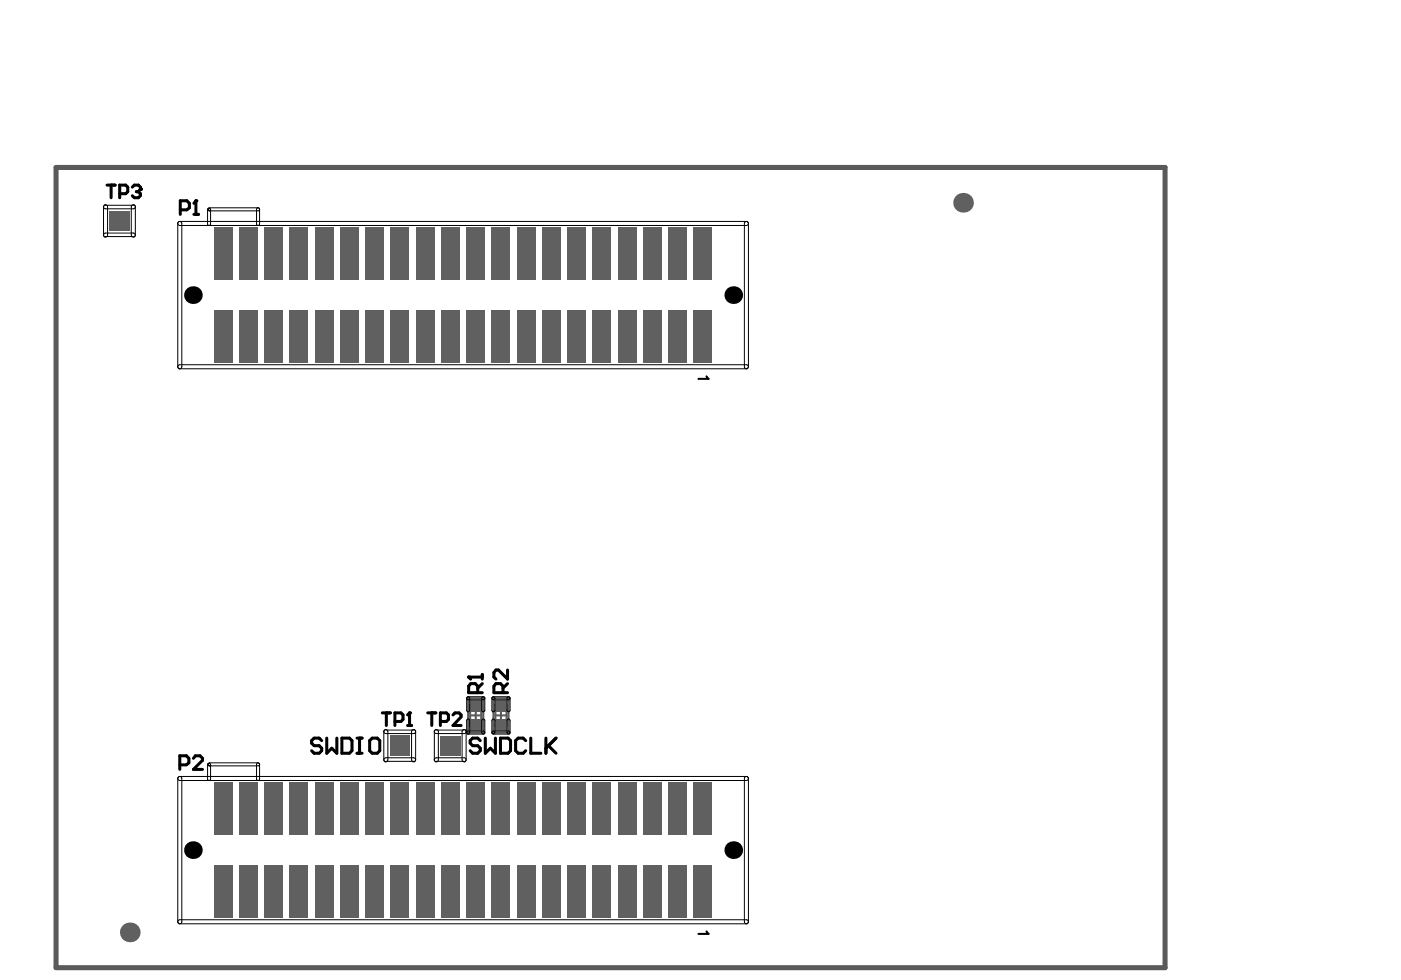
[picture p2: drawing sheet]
<svg xmlns="http://www.w3.org/2000/svg" width="289mm" height="202mm" viewBox="0 0 289 202" stroke-linecap="round" stroke-linejoin="round" font-family="sans-serif">
<path d="M96.5 144h3.2v7.1h-3.2zM97 147.6h2.3M97 145.4h2.3v4.4h-2.3zM98.1 146.4v2.3M101.8 144h3.1v7.1h-3.1zM102.2 147.6h2.3M102.2 145.4h2.3v4.4h-2.3zM103.3 146.4v2.3" fill="none" stroke="#5a5a5a" stroke-width=".42"/>
<path d="M11.6 34.5h228.7v165.1h-228.7z" fill="none" stroke="#5a5a5a" stroke-width="1"/>
<g fill="#000">
<circle cx="39.8" cy="60.9" r="1.82"/>
<circle cx="151.2" cy="60.9" r="1.82"/>
<circle cx="39.8" cy="175.4" r="1.82"/>
<circle cx="151.2" cy="175.4" r="1.82"/>
</g>
<g fill="#606060">
<path d="M97 148.4h2.3v2.4h-2.3z" fill-rule="evenodd"/>
<path d="M102.2 148.4h2.3v2.4h-2.3z" fill-rule="evenodd"/>
<path d="M132.7 178.5h3.7v10.8h-3.7z" fill-rule="evenodd"/>
<path d="M132.7 46.9h3.7v10.8h-3.7z" fill-rule="evenodd"/>
<path d="M122.3 178.5h3.7v10.8h-3.7z" fill-rule="evenodd"/>
<path d="M122.3 46.9h3.7v10.8h-3.7z" fill-rule="evenodd"/>
<path d="M117.1 178.5h3.7v10.8h-3.7z" fill-rule="evenodd"/>
<path d="M117.1 46.9h3.7v10.8h-3.7z" fill-rule="evenodd"/>
<path d="M106.6 178.5h3.8v10.8h-3.8z" fill-rule="evenodd"/>
<path d="M106.6 46.9h3.8v10.8h-3.8z" fill-rule="evenodd"/>
<path d="M97 144.3h2.3v2.4h-2.3z" fill-rule="evenodd"/>
<path d="M102.2 144.3h2.3v2.4h-2.3z" fill-rule="evenodd"/>
<path d="M91 178.5h3.8v10.8h-3.8z" fill-rule="evenodd"/>
<path d="M90.8 151.8h4.2v4.1h-4.2z" fill-rule="evenodd"/>
<path d="M91 46.9h3.8v10.8h-3.8z" fill-rule="evenodd"/>
<path d="M80.6 178.5h3.8v10.8h-3.8z" fill-rule="evenodd"/>
<path d="M80.4 151.7h4.1v4.2h-4.1z" fill-rule="evenodd"/>
<path d="M80.6 46.9h3.8v10.8h-3.8z" fill-rule="evenodd"/>
<path d="M75.4 178.5h3.8v10.8h-3.8z" fill-rule="evenodd"/>
<path d="M75.4 46.9h3.8v10.8h-3.8z" fill-rule="evenodd"/>
<path d="M65 178.5h3.7v10.8h-3.7z" fill-rule="evenodd"/>
<path d="M65 46.9h3.7v10.8h-3.7z" fill-rule="evenodd"/>
<path d="M49.4 178.5h3.7v10.8h-3.7z" fill-rule="evenodd"/>
<path d="M49.4 46.9h3.7v10.8h-3.7z" fill-rule="evenodd"/>
<path d="M22.6 43.5h4.2v4h-4.2z" fill-rule="evenodd"/>
<path d="M132.7 161.4h3.7v10.8h-3.7z" fill-rule="evenodd"/>
<path d="M132.7 64h3.7v10.8h-3.7z" fill-rule="evenodd"/>
<path d="M122.3 161.4h3.7v10.8h-3.7z" fill-rule="evenodd"/>
<path d="M122.3 64h3.7v10.8h-3.7z" fill-rule="evenodd"/>
<path d="M117.1 161.4h3.7v10.8h-3.7z" fill-rule="evenodd"/>
<path d="M117.1 64h3.7v10.8h-3.7z" fill-rule="evenodd"/>
<path d="M106.6 161.4h3.8v10.8h-3.8z" fill-rule="evenodd"/>
<path d="M106.6 64h3.8v10.8h-3.8z" fill-rule="evenodd"/>
<path d="M91 161.4h3.8v10.8h-3.8z" fill-rule="evenodd"/>
<path d="M91 64h3.8v10.8h-3.8z" fill-rule="evenodd"/>
<path d="M80.6 161.4h3.8v10.8h-3.8z" fill-rule="evenodd"/>
<path d="M80.6 64h3.8v10.8h-3.8z" fill-rule="evenodd"/>
<path d="M75.4 161.4h3.8v10.8h-3.8z" fill-rule="evenodd"/>
<path d="M75.4 64h3.8v10.8h-3.8z" fill-rule="evenodd"/>
<path d="M65 161.4h3.7v10.8h-3.7z" fill-rule="evenodd"/>
<path d="M65 64h3.7v10.8h-3.7z" fill-rule="evenodd"/>
<path d="M49.4 161.4h3.7v10.8h-3.7z" fill-rule="evenodd"/>
<path d="M49.4 64h3.7v10.8h-3.7z" fill-rule="evenodd"/>
<path d="M127.5 178.5h3.7v10.8h-3.7z" fill-rule="evenodd"/>
<path d="M137.9 178.5h3.7v10.8h-3.7z" fill-rule="evenodd"/>
<path d="M143.1 178.5h3.7v10.8h-3.7z" fill-rule="evenodd"/>
<path d="M127.5 46.9h3.7v10.8h-3.7z" fill-rule="evenodd"/>
<path d="M137.9 46.9h3.7v10.8h-3.7z" fill-rule="evenodd"/>
<path d="M143.1 46.9h3.7v10.8h-3.7z" fill-rule="evenodd"/>
<path d="M96.2 178.5h3.8v10.8h-3.8z" fill-rule="evenodd"/>
<path d="M101.4 178.5h3.8v10.8h-3.8z" fill-rule="evenodd"/>
<path d="M111.9 178.5h3.7v10.8h-3.7z" fill-rule="evenodd"/>
<path d="M96.2 46.9h3.8v10.8h-3.8z" fill-rule="evenodd"/>
<path d="M101.4 46.9h3.8v10.8h-3.8z" fill-rule="evenodd"/>
<path d="M111.9 46.9h3.7v10.8h-3.7z" fill-rule="evenodd"/>
<path d="M59.8 178.5h3.7v10.8h-3.7z" fill-rule="evenodd"/>
<path d="M70.2 178.5h3.7v10.8h-3.7z" fill-rule="evenodd"/>
<path d="M85.8 178.5h3.8v10.8h-3.8z" fill-rule="evenodd"/>
<path d="M59.8 46.9h3.7v10.8h-3.7z" fill-rule="evenodd"/>
<path d="M70.2 46.9h3.7v10.8h-3.7z" fill-rule="evenodd"/>
<path d="M85.8 46.9h3.8v10.8h-3.8z" fill-rule="evenodd"/>
<path d="M44.2 178.5h3.7v10.8h-3.7z" fill-rule="evenodd"/>
<path d="M54.6 178.5h3.7v10.8h-3.7z" fill-rule="evenodd"/>
<path d="M44.2 46.9h3.7v10.8h-3.7z" fill-rule="evenodd"/>
<path d="M54.6 46.9h3.7v10.8h-3.7z" fill-rule="evenodd"/>
<path d="M127.5 161.4h3.7v10.8h-3.7z" fill-rule="evenodd"/>
<path d="M137.9 161.4h3.7v10.8h-3.7z" fill-rule="evenodd"/>
<path d="M143.1 161.4h3.7v10.8h-3.7z" fill-rule="evenodd"/>
<path d="M127.5 64h3.7v10.8h-3.7z" fill-rule="evenodd"/>
<path d="M137.9 64h3.7v10.8h-3.7z" fill-rule="evenodd"/>
<path d="M143.1 64h3.7v10.8h-3.7z" fill-rule="evenodd"/>
<path d="M96.2 161.4h3.8v10.8h-3.8z" fill-rule="evenodd"/>
<path d="M101.4 161.4h3.8v10.8h-3.8z" fill-rule="evenodd"/>
<path d="M111.9 161.4h3.7v10.8h-3.7z" fill-rule="evenodd"/>
<path d="M96.2 64h3.8v10.8h-3.8z" fill-rule="evenodd"/>
<path d="M101.4 64h3.8v10.8h-3.8z" fill-rule="evenodd"/>
<path d="M111.9 64h3.7v10.8h-3.7z" fill-rule="evenodd"/>
<path d="M59.8 161.4h3.7v10.8h-3.7z" fill-rule="evenodd"/>
<path d="M70.2 161.4h3.7v10.8h-3.7z" fill-rule="evenodd"/>
<path d="M85.8 161.4h3.8v10.8h-3.8z" fill-rule="evenodd"/>
<path d="M59.8 64h3.7v10.8h-3.7z" fill-rule="evenodd"/>
<path d="M70.2 64h3.7v10.8h-3.7z" fill-rule="evenodd"/>
<path d="M85.8 64h3.8v10.8h-3.8z" fill-rule="evenodd"/>
<path d="M44.2 161.4h3.7v10.8h-3.7z" fill-rule="evenodd"/>
<path d="M54.6 161.4h3.7v10.8h-3.7z" fill-rule="evenodd"/>
<path d="M44.2 64h3.7v10.8h-3.7z" fill-rule="evenodd"/>
<path d="M54.6 64h3.7v10.8h-3.7z" fill-rule="evenodd"/>
</g>
<g fill="#606060">
<circle cx="198.6" cy="41.8" r="2.03"/>
<circle cx="26.8" cy="192.3" r="2.03"/>
</g>
<g fill="none" stroke="#000" stroke-width=".21">
<path d="M21.4 42.4a.42 .42 0 0 1 .5-.1 .42 .42 0 0 1 .3 .4v5.8a.42 .42 0 0 1-.4 .4 .42 .42 0 0 1-.4-.4zM21.8 48.9a.42 .42 0 0 1-.4-.4 .42 .42 0 0 1 .4-.4h5.7a.42 .42 0 0 1 .4 .4 .42 .42 0 0 1-.4 .4M21.8 42.2a.42 .42 0 0 0-.4 .5 .42 .42 0 0 0 .4 .4h5.7a.42 .42 0 0 0 .4-.4 .42 .42 0 0 0-.4-.5M21.8 48.8h5.7M21.8 42.3h5.7M27.1 42.4a.42 .42 0 0 1 .5-.1 .42 .42 0 0 1 .3 .4v5.8a.42 .42 0 0 1-.4 .4 .42 .42 0 0 1-.4-.4zM36.7 45.9a.42 .42 0 0 1 .5-.2 .42 .42 0 0 1 .3 .4v29.5a.42 .42 0 0 1-.4 .5 .42 .42 0 0 1-.4-.5zM36.7 45.9l.4-.2h116.8a.42 .42 0 0 1 .4 .4 .42 .42 0 0 1-.4 .4h-116.8a.42 .42 0 0 1-.4-.6zM42.8 43.1l.2-.1a.31 .31 0 0 1 .4 .3v2.9a.31 .31 0 0 1-.3 .3 .31 .31 0 0 1-.3-.3zM43 43l.2-.1h10a.31 .31 0 0 1 .3 .3 .31 .31 0 0 1-.3 .3h-10a.31 .31 0 0 1-.2-.5zM43.4 43.4l-.1 .1M43.4 43.4a.31 .31 0 0 1-.4 0 .31 .31 0 0 1 0-.4l-.1 .1a.3 .3 0 0 1 .4 0 .3 .3 0 0 1 0 .4"/>
<path d="M52.9 43l.2-.1a.31 .31 0 0 1 .4 .3v3a.31 .31 0 0 1-.3 .3 .31 .31 0 0 1-.3-.3zM153.6 45.9a.42 .42 0 0 1 .4-.2 .42 .42 0 0 1 .3 .4v29.5a.42 .42 0 0 1-.4 .5 .42 .42 0 0 1-.4-.5zM36.7 75.4l.4-.2h116.8a.42 .42 0 0 1 .4 .4 .42 .42 0 0 1-.4 .5h-116.8a.42 .42 0 0 1-.4-.7zM42.8 157.6l.2-.1a.31 .31 0 0 1 .4 .3v2.9a.31 .31 0 0 1-.3 .3 .31 .31 0 0 1-.3-.3zM43 157.5l.2-.2h10a.31 .31 0 0 1 .3 .4 .31 .31 0 0 1-.3 .3h-10a.31 .31 0 0 1-.2-.5zM43.4 157.9l-.1 .1M43.4 157.9a.31 .31 0 0 1-.4 0 .31 .31 0 0 1 0-.5l-.1 .2a.3 .3 0 0 1 .4 0 .3 .3 0 0 1 0 .4M52.9 157.5l.2-.1a.31 .31 0 0 1 .4 .3v3a.31 .31 0 0 1-.3 .3 .31 .31 0 0 1-.3-.3zM79.2 150.7a.42 .42 0 0 1 .5-.2 .42 .42 0 0 1 .3 .4v5.8a.42 .42 0 0 1-.4 .4 .42 .42 0 0 1-.4-.4zM79.6 157.1a.42 .42 0 0 1-.4-.4 .42 .42 0 0 1 .4-.4h5.7a.42 .42 0 0 1 .4 .4 .42 .42 0 0 1-.4 .4M79.6 150.5a.42 .42 0 0 0-.4 .4 .42 .42 0 0 0 .4 .4h5.7a.42 .42 0 0 0 .4-.4 .42 .42 0 0 0-.4-.4M79.6 157h5.7"/>
<path d="M79.6 150.6h5.7M84.9 150.7a.42 .42 0 0 1 .5-.2 .42 .42 0 0 1 .3 .4v5.8a.42 .42 0 0 1-.4 .4 .42 .42 0 0 1-.4-.4zM89.6 150.7a.42 .42 0 0 1 .5-.2 .42 .42 0 0 1 .3 .4v5.8a.42 .42 0 0 1-.4 .4 .42 .42 0 0 1-.4-.4zM90 157.1a.42 .42 0 0 1-.4-.4 .42 .42 0 0 1 .4-.4h5.7a.42 .42 0 0 1 .4 .4 .42 .42 0 0 1-.4 .4M90 150.5a.42 .42 0 0 0-.4 .4 .42 .42 0 0 0 .4 .4h5.7a.42 .42 0 0 0 .4-.4 .42 .42 0 0 0-.4-.4M90 157h5.7M90 150.6h5.7M95.4 150.7a.42 .42 0 0 1 .4-.2 .42 .42 0 0 1 .3 .4v5.8a.42 .42 0 0 1-.4 .4 .42 .42 0 0 1-.4-.4zM96.3 150.9l.2-.1h3.2a.31 .31 0 0 1 .3 .3 .31 .31 0 0 1-.3 .3h-3.2a.31 .31 0 0 1-.2-.5zM96.3 148.4l.1-.1a.31 .31 0 0 1 .5 .3v2.5a.31 .31 0 0 1-.4 .3 .31 .31 0 0 1-.3-.3zM96.3 143.9l.2-.2h3.2a.31 .31 0 0 1 .3 .3 .31 .31 0 0 1-.3 .3h-3.2a.31 .31 0 0 1-.2-.4zM96.3 143.9l.1-.1a.31 .31 0 0 1 .5 .2v2.5a.31 .31 0 0 1-.4 .3 .31 .31 0 0 1-.3-.3z"/>
<path d="M99.4 148.4l.1-.1a.31 .31 0 0 1 .5 .3v2.5a.31 .31 0 0 1-.3 .3 .31 .31 0 0 1-.3-.3zM99.4 143.9l.1-.1a.31 .31 0 0 1 .5 .2v2.5a.31 .31 0 0 1-.3 .3 .31 .31 0 0 1-.3-.3zM101.5 148.4l.1-.1a.31 .31 0 0 1 .5 .3v2.5a.31 .31 0 0 1-.3 .3 .31 .31 0 0 1-.4-.3zM101.5 143.9l.1-.1a.31 .31 0 0 1 .5 .2v2.5a.31 .31 0 0 1-.3 .3 .31 .31 0 0 1-.4-.3zM101.5 150.9l.3-.1h3.1a.31 .31 0 0 1 .3 .3 .31 .31 0 0 1-.3 .3h-3.1a.31 .31 0 0 1-.3-.5zM101.5 143.9l.3-.2h3.1a.31 .31 0 0 1 .3 .3 .31 .31 0 0 1-.3 .3h-3.1a.31 .31 0 0 1-.3-.4zM104.6 148.4l.1-.1a.31 .31 0 0 1 .5 .3v2.5a.31 .31 0 0 1-.3 .3 .31 .31 0 0 1-.3-.3zM104.6 143.9l.1-.1a.31 .31 0 0 1 .5 .2v2.5a.31 .31 0 0 1-.3 .3 .31 .31 0 0 1-.3-.3zM36.7 160.4a.42 .42 0 0 1 .5-.2 .42 .42 0 0 1 .3 .4v29.5a.42 .42 0 0 1-.4 .4 .42 .42 0 0 1-.4-.4zM36.7 160.4l.4-.2h116.8a.42 .42 0 0 1 .4 .4 .42 .42 0 0 1-.4 .4h-116.8a.42 .42 0 0 1-.4-.6zM153.6 160.4a.42 .42 0 0 1 .4-.2 .42 .42 0 0 1 .3 .4v29.5a.42 .42 0 0 1-.4 .4 .42 .42 0 0 1-.4-.4zM36.7 189.9l.4-.2h116.8a.42 .42 0 0 1 .4 .4 .42 .42 0 0 1-.4 .4h-116.8a.42 .42 0 0 1-.4-.6z"/>
</g>
<path d="M145.7 77.6l.4 .5h-2.1M145.7 192.1l.4 .5h-2.1" fill="none" stroke="#000" stroke-width=".42"/>
<g fill="none" stroke="#000" stroke-width=".62">
<path d="M22.1 38.2h1.6M22.9 38.2v2.6M24.7 40h1.2l.4-.5v-.9l-.4-.4h-1.2v2.6M27.3 38.6l.4-.4h.8l.5 .4v.4l-.5 .5M28.1 39.5h.4M28.5 39.5l.5 .5v.4l-.5 .4h-.8l-.4-.4M37.2 43.3h1.3l.6-.4v-1l-.6-.5h-1.3v2.8M40 44.2h.9M40 41.9l.4-.5v2.8M99.5 139.7h-2.9l.5 .4M99.5 139.1v1M104.7 138.2v1.9l-1.9-1.9h-.5l-.4 .5v1l.4 .4"/>
<path d="M37.1 157.8h1.3l.6-.5v-.9l-.6-.5h-1.3v2.8M39.9 156.4l.4-.5h.9l.6 .5v.4l-1.9 1.9h1.9M66.3 152.8l-.5-.6h-1l-.5 .6v.5l.5 .5h1l.5 .5v.6l-.5 .5h-1l-.5-.5M67.4 152.2v3.2l1-1.1 1.1 1.1v-3.2M70.5 152.2h1.6l.5 .6v2.1l-.5 .5h-1.6zM73.6 152.2h1.1M73.6 155.4h1.1M74.2 152.2v3.2M76.2 152.8l.6-.6h1l.5 .6v2.1l-.5 .5h-1l-.6-.5zM78.8 147h1.7M79.7 147v2.6M81.4 148.8h1.3l.4-.4v-.9l-.4-.5h-1.3v2.6"/>
<path d="M84 147.5l.5-.5v2.6M84 149.6h.9M88.2 147h1.7M89 147v2.6M90.8 148.8h1.3l.4-.4v-.9l-.4-.5h-1.3v2.6M93.4 147.5l.4-.5h.9l.4 .5v.4l-1.7 1.7h1.7M98.5 142.9v-1.4l-.5-.5h-.9l-.5 .5v1.4h2.9M99 152.8l-.5-.6h-1l-.5 .6v.5l.5 .5h1l.5 .5v.6l-.5 .5h-1l-.5-.5M99.5 141l-1 .9M100.1 152.2v3.2l1-1.1 1.1 1.1v-3.2M103.2 152.2h1.6l.5 .6v2.1l-.5 .5h-1.6zM103.7 142.9v-1.4l-.5-.5h-.9l-.4 .5v1.4h2.8"/>
<path d="M104.7 141l-1 .9M108.4 152.8l-.5-.6h-1l-.6 .6v2.1l.6 .5h1l.5-.5M109.5 152.2v3.2h2M112.6 152.2v3.2M113.1 153.8l1.6 1.6M114.7 152.2l-2.1 2.1"/>
</g>
<g fill="#000">
<circle cx="29" cy="39" r=".31"/>
<circle cx="40.4" cy="41.4" r=".31"/>
<circle cx="96.6" cy="139.7" r=".31"/>
<circle cx="84.5" cy="147" r=".31"/>
</g>
</svg>
